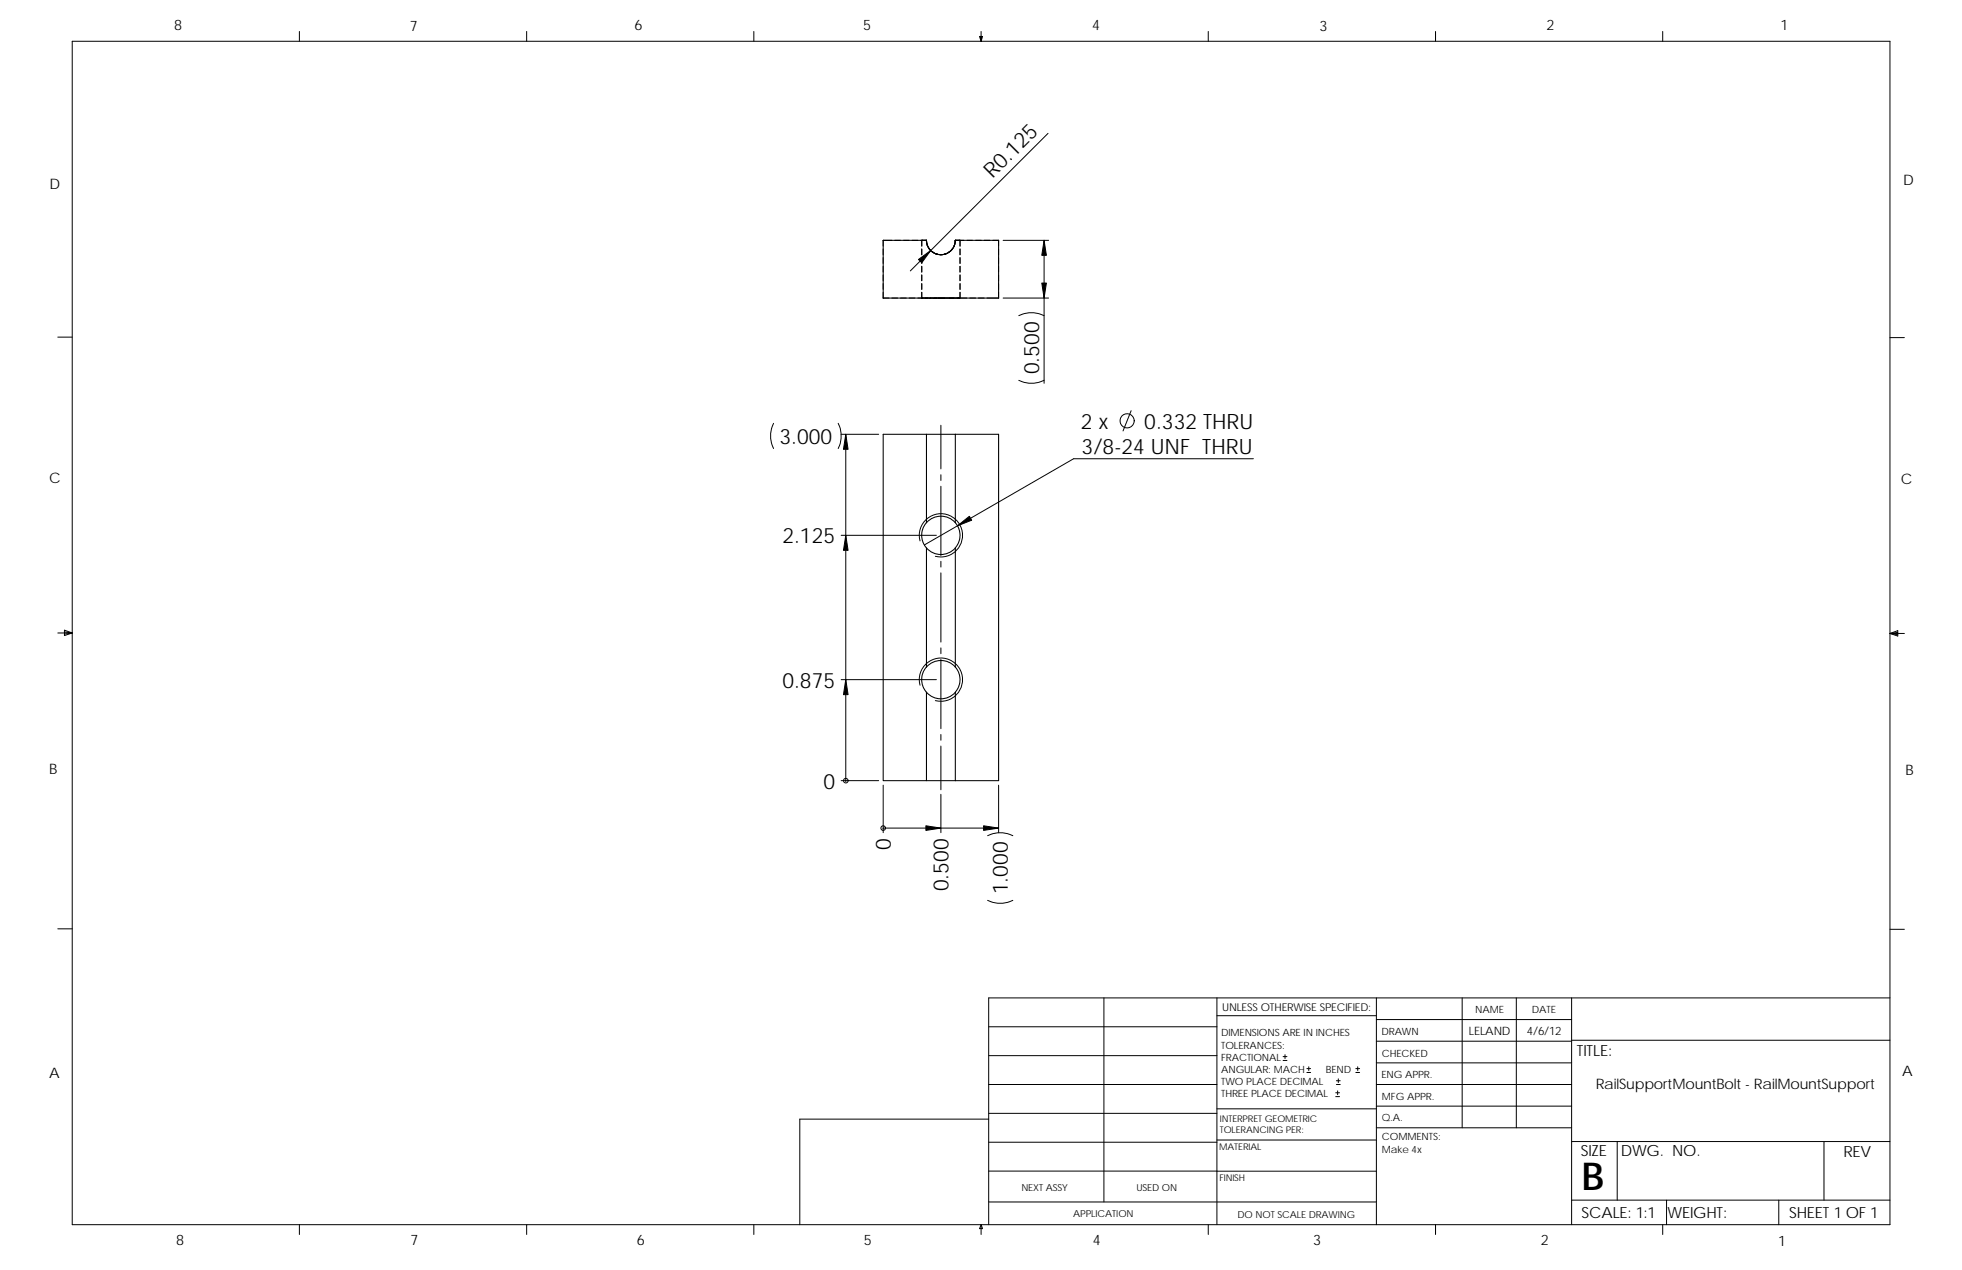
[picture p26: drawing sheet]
<svg xmlns="http://www.w3.org/2000/svg" width="432mm" height="279mm" viewBox="0 0 432 279" stroke-linecap="round" stroke-linejoin="round" font-family="sans-serif">
<defs><g id="words">
<text font-size="8.5" x="348.1" y="261.7">B</text>
<g font-size="4.7">
<text x="218.4" y="39.4" transform="rotate(-45 218.4 39.4)">R0.125</text>
<text x="228.7" y="82.4" transform="rotate(-90 228.7 82.4)">0.500</text>
<text x="237.9" y="94.3">2 x</text>
<text x="251.8" y="94.3">0.332 THRU</text>
<text x="171.5" y="97.7">3.000</text>
<text x="238" y="99.9">3/8-24 UNF THRU</text>
<text x="172.2" y="119.5">2.125</text>
<text x="172.2" y="151.3">0.875</text>
<text x="181.3" y="173.5">0</text>
<text x="196" y="187.1" transform="rotate(-90 196 187.1)">0</text>
<text x="208.7" y="196.1" transform="rotate(-90 208.7 196.1)">0.500</text>
<text x="221.8" y="196.8" transform="rotate(-90 221.8 196.8)">1.000</text>
</g>
<g font-size="3.4">
<text x="347" y="232.3">TITLE:</text>
<text x="347.9" y="254.3">SIZE</text>
<text x="356.7" y="254.3">DWG. NO.</text>
<text x="405.7" y="254.4">REV</text>
<text x="348.1" y="267.9">SCALE: 1:1</text>
<text x="367" y="268">WEIGHT:</text>
<text x="393.8" y="267.9">SHEET 1 OF 1</text>
</g>
<g font-size="3.2">
<text x="38.3" y="6.7">8</text>
<text x="90.2" y="6.8">7</text>
<text x="139.7" y="6.5">6</text>
<text x="189.9" y="6.5">5</text>
<text x="240.4" y="6.6">4</text>
<text x="290.4" y="6.7">3</text>
<text x="340.4" y="6.6">2</text>
<text x="391.8" y="6.7">1</text>
<text x="10.9" y="41.6">D</text>
<text x="418.9" y="40.7">D</text>
<text x="10.8" y="106.3">C</text>
<text x="418.4" y="106.4">C</text>
<text x="10.8" y="170.2">B</text>
<text x="419.4" y="170.6">B</text>
<text x="10.8" y="237.2">A</text>
<text x="351.2" y="239.6">RailSupportMountBolt - RailMountSupport</text>
<text x="418.6" y="236.8">A</text>
<text x="38.8" y="273.9">8</text>
<text x="90.3" y="273.9">7</text>
<text x="140.2" y="273.8">6</text>
<text x="190.1" y="273.9">5</text>
<text x="240.5" y="273.8">4</text>
<text x="289" y="273.9">3</text>
<text x="339.1" y="273.9">2</text>
<text x="391.4" y="274.2">1</text>
</g>
<g font-size="2.5">
<text x="323.3" y="227.6">LELAND</text>
<text x="336" y="227.7">4/6/12</text>
</g>
<text font-size="2.4" x="269" y="222.4">UNLESS OTHERWISE SPECIFIED:</text>
<g font-size="2.2">
<text x="304" y="227.7">DRAWN</text>
<text x="324.7" y="222.9">NAME</text>
<text x="337.2" y="222.9">DATE</text>
<text x="268.8" y="228">DIMENSIONS ARE IN INCHES</text>
<text x="268.8" y="230.7">TOLERANCES:</text>
<text x="268.8" y="233.3">FRACTIONAL</text>
<text x="304.1" y="232.6">CHECKED</text>
<text x="268.8" y="236">ANGULAR: MACH</text>
<text x="268.8" y="238.6">TWO PLACE DECIMAL</text>
<text x="291.8" y="236">BEND</text>
<text x="304" y="237.2">ENG APPR.</text>
<text x="268.8" y="241.3">THREE PLACE DECIMAL</text>
<text x="304.1" y="242">MFG APPR.</text>
<text x="304.1" y="246.7">Q.A.</text>
<text x="304.1" y="250.9">COMMENTS:</text>
<text x="304.1" y="253.6">Make 4x</text>
</g>
<g font-size="2.1">
<text x="224.8" y="262">NEXT ASSY</text>
<text x="250.1" y="262">USED ON</text>
<text x="236.2" y="267.8">APPLICATION</text>
<text x="272.4" y="267.9">DO NOT SCALE DRAWING</text>
</g>
<g font-size="2">
<text x="268.5" y="249.4">TOLERANCING PER:</text>
<text x="268.5" y="246.8">INTERPRET GEOMETRIC</text>
<text x="268.3" y="252.9">MATERIAL</text>
<text x="268.4" y="259.7">FINISH</text>
</g>
</g></defs>
<g fill="none" stroke="#000" stroke-width=".22">
<path d="M15.9 9.1h400v260.3h-400zM65.9 6.9v2.2M115.9 6.9v2.2M165.9 6.9v2.2M215.6 8h.6l-.3 1.1zM215.7 8l.2 1.1M215.9 6.9v2.2M216 8l-.1 1.1M265.9 6.9v2.2M315.9 6.9v2.2M365.9 6.9v2.2M230.7 29.3l-30.4 30.3"/>
<path d="M194.4 52.9h.1M194.4 52.9h1.9M194.4 52.9v1.2M194.4 54.8v1.2M194.4 56.7v1.3M194.4 58.6v1.3M196.9 52.9h1.3M198.8 52.9h1.3M200.7 52.9h1.3M202.6 52.9h1.3M202.9 52.9h1v.4v-.4zM202.9 52.9v1.2"/>
<path d="M202.9 54.8v1.2M202.9 56.7v1.3M202.9 58.6v1.3M203.9 52.9l.2 1.2M203.9 52.9l.3 1.2 .5 .9-.6-1.1M204.4 54.7l1 .8M205.2 55.4l1.1 .5M205.9 55.8l1.3 .2M207 56l1.2-.2zM207.8 55.9l1.1-.5zM208.8 55.5l.9-.8zM210.1 53.9l-.7 1.1"/>
<path d="M210.2 52.9h.2M210.2 52.9h1.1h-.2M210.2 52.9l-.2 1.2M210.2 52.9h2M211.3 52.9v1.2M211.3 54.8v1.2M211.3 56.7v1.3M211.3 58.6v1.3M212.8 52.9h1.3M214.7 52.9h1.3M216.6 52.9h1.3M219.8 52.9v1.2"/>
<path d="M219.8 54.8v1.2M219.8 56.7v1.3M219.8 58.6v1.3M219.8 52.9h-1.3M220.8 52.9h10M229.8 52.9v31.4M12.7 74.2h3.2M194.4 64.3v1.3h1.2M194.4 60.5v1.3M194.4 62.4v1.3M196.3 65.6h1.2M198.2 65.6h1.3"/>
<path d="M200.1 65.6h1.3M202 65.6h1.3M202.9 60.5v1.3M202.9 62.4v1.3M202.9 64.3v1.3M202.9 65.6h1.2M203.6 65.6h1.2M203.9 65.6h1.3M204.7 65.6h1.3M205.5 65.6h1.2M206.6 65.6h1.3M208.3 65.6h-2.5"/>
<path d="M208.5 65.6h1.3M210.2 65.6h-2.5M210.4 65.6h.9h-1.7M211.3 60.5v1.3M211.3 62.4v1.3M211.3 64.3v1.3M211.5 65.6h1.3M213.4 65.6h1.3M215.3 65.6h1.3M219.8 65.6h.1M219.8 64.3v1.3h-2.6M219.8 60.5v1.3"/>
<path d="M219.8 62.4v1.3M220.8 65.6h10M224.2 69.4a6.2 6.2 0 0 1 5.6 0M415.9 74.3h3.2M170.2 93.1a6.2 6.2 0 0 0 0 5.6M184.5 93.1a6.2 6.2 0 0 1 0 5.6M185.1 95.5h8.3M186.1 95.5v76.2M207.1 93.6v9.6M224.2 83.7a6.2 6.2 0 0 0 5.6 0M248.9 90.4l-1.7 4.4M185.1 117.8h21"/>
<path d="M202.5 119a4.8 4.8 0 0 1 4.2-6 4.8 4.8 0 0 1 5.1 5.2 4.8 4.8 0 0 1-6 4.2M207.1 104.4v1.3M207.1 107v15.2M275.8 100.9h-39.5l-32.9 19M12.7 139.3h3.2M14.2 138.6l1.7 .7-1.7 .5zM14.2 139l1.7 .3M15.9 139.3l-1.7 .2M207.1 123.5v1.3M207.1 126v15.3M415.9 139.4h3.2M415.9 139.4l1.8-.7v1.2z"/>
<path d="M415.9 139.4l1.8 .2M417.7 139.1l-1.8 .3M185.1 149.5h21M202.5 150.7a4.8 4.8 0 0 1 4.2-5.9 4.8 4.8 0 0 1 5.1 5.2 4.8 4.8 0 0 1-6 4.1M207.1 142.5v1.3M207.1 145.1v15.2M185.1 171.7h8.3M186.1 171.7h.1M194.4 172.7v10.5M207.1 161.6v1.3M207.1 164.1v9.7M207.1 174.8v8.4"/>
<path d="M219.8 172.7v10.5M194.4 182.2h.1M194.4 182.2h25.4M217.4 183.9a6.2 6.2 0 0 1 5.5 0M217.4 198.1a6.2 6.2 0 0 0 5.5 0M12.7 204.3h3.2M243 219.5v44.9M267.8 219.5v49.9M302.9 219.5v49.9M321.8 219.5v28.6M333.7 219.5v28.6M345.9 219.5v49.9"/>
<path d="M415.9 204.4h3.2M415.9 219.5h-198.3v49.9M217.6 238.6h50.2M217.6 232.2h50.2M217.6 225.9h50.2M267.8 223.5h35.1M282.4 233.3h.8M282.4 232.5h.8M282.8 232v.9M287.6 235.9h.8M287.6 235.1h.8M288 234.7v.8"/>
<path d="M294.1 238.6h.9M294.1 237.8h.9M294.4 240v.8M294.5 237.3v.9M298.4 235.9h.8M298.4 235.1h.8M298.8 234.7v.8M302.9 238.6h43M302.9 233.8h43M302.9 229.1h43M302.9 224.3h43M345.9 228.9h70"/>
<path d="M217.6 257.6l85.3 .1M217.6 251.3h50.2M217.6 244.9h50.2M217.6 246.2h-41.6v23.2M267.8 250.8h35.1M267.8 243.9h35.1M294 241.3h.8M294 240.4h.8M302.9 248.1h43M302.9 243.4h43M345.9 251.1h70M355.9 251.1v12.9"/>
<path d="M401.4 251.1v12.9M65.9 269.4v2.2M115.9 269.4v2.2M165.9 269.4v2.2M215.9 269.4l.3 .9h-.6zM215.9 269.4v2.2M217.6 264.4h85.3M265.9 269.4v2.2M315.9 269.4v2.2M345.9 264h70M365.9 269.4v2.2M366.8 264v5.4"/>
<path d="M391.5 264v5.4"/>
<circle cx="248.1" cy="92.6" r="1.56"/>
<circle cx="186.1" cy="171.8" r=".51"/>
<circle cx="194.4" cy="182.2" r=".51"/>
</g>
<g fill="none" stroke="#000" stroke-width=".23">
<path d="M194.4 52.9h9.5l.3 1.2 .6 1 1 .7 1.3 .2 1.2-.2 1-.7 .7-1 .2-1.2h9.6v12.7h-25.4zM203.9 95.5h-9.5v76.2h9.5v-19.4M203.9 95.5h6.3M203.9 95.5v19.5M210.2 95.5h9.6v76.2h-9.6M210.2 95.5v19.5M203.9 115a4.2 4.2 0 0 0 0 5.5M203.9 115a4.2 4.2 0 0 1 6.3 0M210.2 115a4.2 4.2 0 0 1 0 5.5M203.9 120.5a4.2 4.2 0 0 0 6.3 0M203.9 120.5v26.2M210.2 120.5v26.2"/>
<path d="M203.9 146.7a4.2 4.2 0 0 0 0 5.6M203.9 152.3a4.2 4.2 0 0 0 6.3 0M203.9 146.7a4.2 4.2 0 0 1 6.3 0M210.2 146.7a4.2 4.2 0 0 1 0 5.6M210.2 152.3v19.4M203.9 171.7h6.3"/>
</g>
<g fill="#000" stroke="#000" stroke-width=".22">
<path d="M202.1 57.1l2.7-2-1.9 2.7z" fill-rule="evenodd"/>
<path d="M229.8 52.9l.5 3.3h-1z" fill-rule="evenodd"/>
<path d="M229.3 62.3h1l-.5 3.3z" fill-rule="evenodd"/>
<path d="M186.1 95.5l.5 3.3h-1z" fill-rule="evenodd"/>
<path d="M186.1 117.8l.5 3.3h-1z" fill-rule="evenodd"/>
<path d="M210.7 115.7l2.6-2.1 .5 .8z" fill-rule="evenodd"/>
<path d="M186.1 149.5l.5 3.3h-1z" fill-rule="evenodd"/>
<path d="M203.8 181.7l3.3 .5-3.3 .5z" fill-rule="evenodd"/>
<path d="M216.5 181.7l3.3 .5-3.3 .5z" fill-rule="evenodd"/>
</g>
<use href="#words"/>
</svg>
